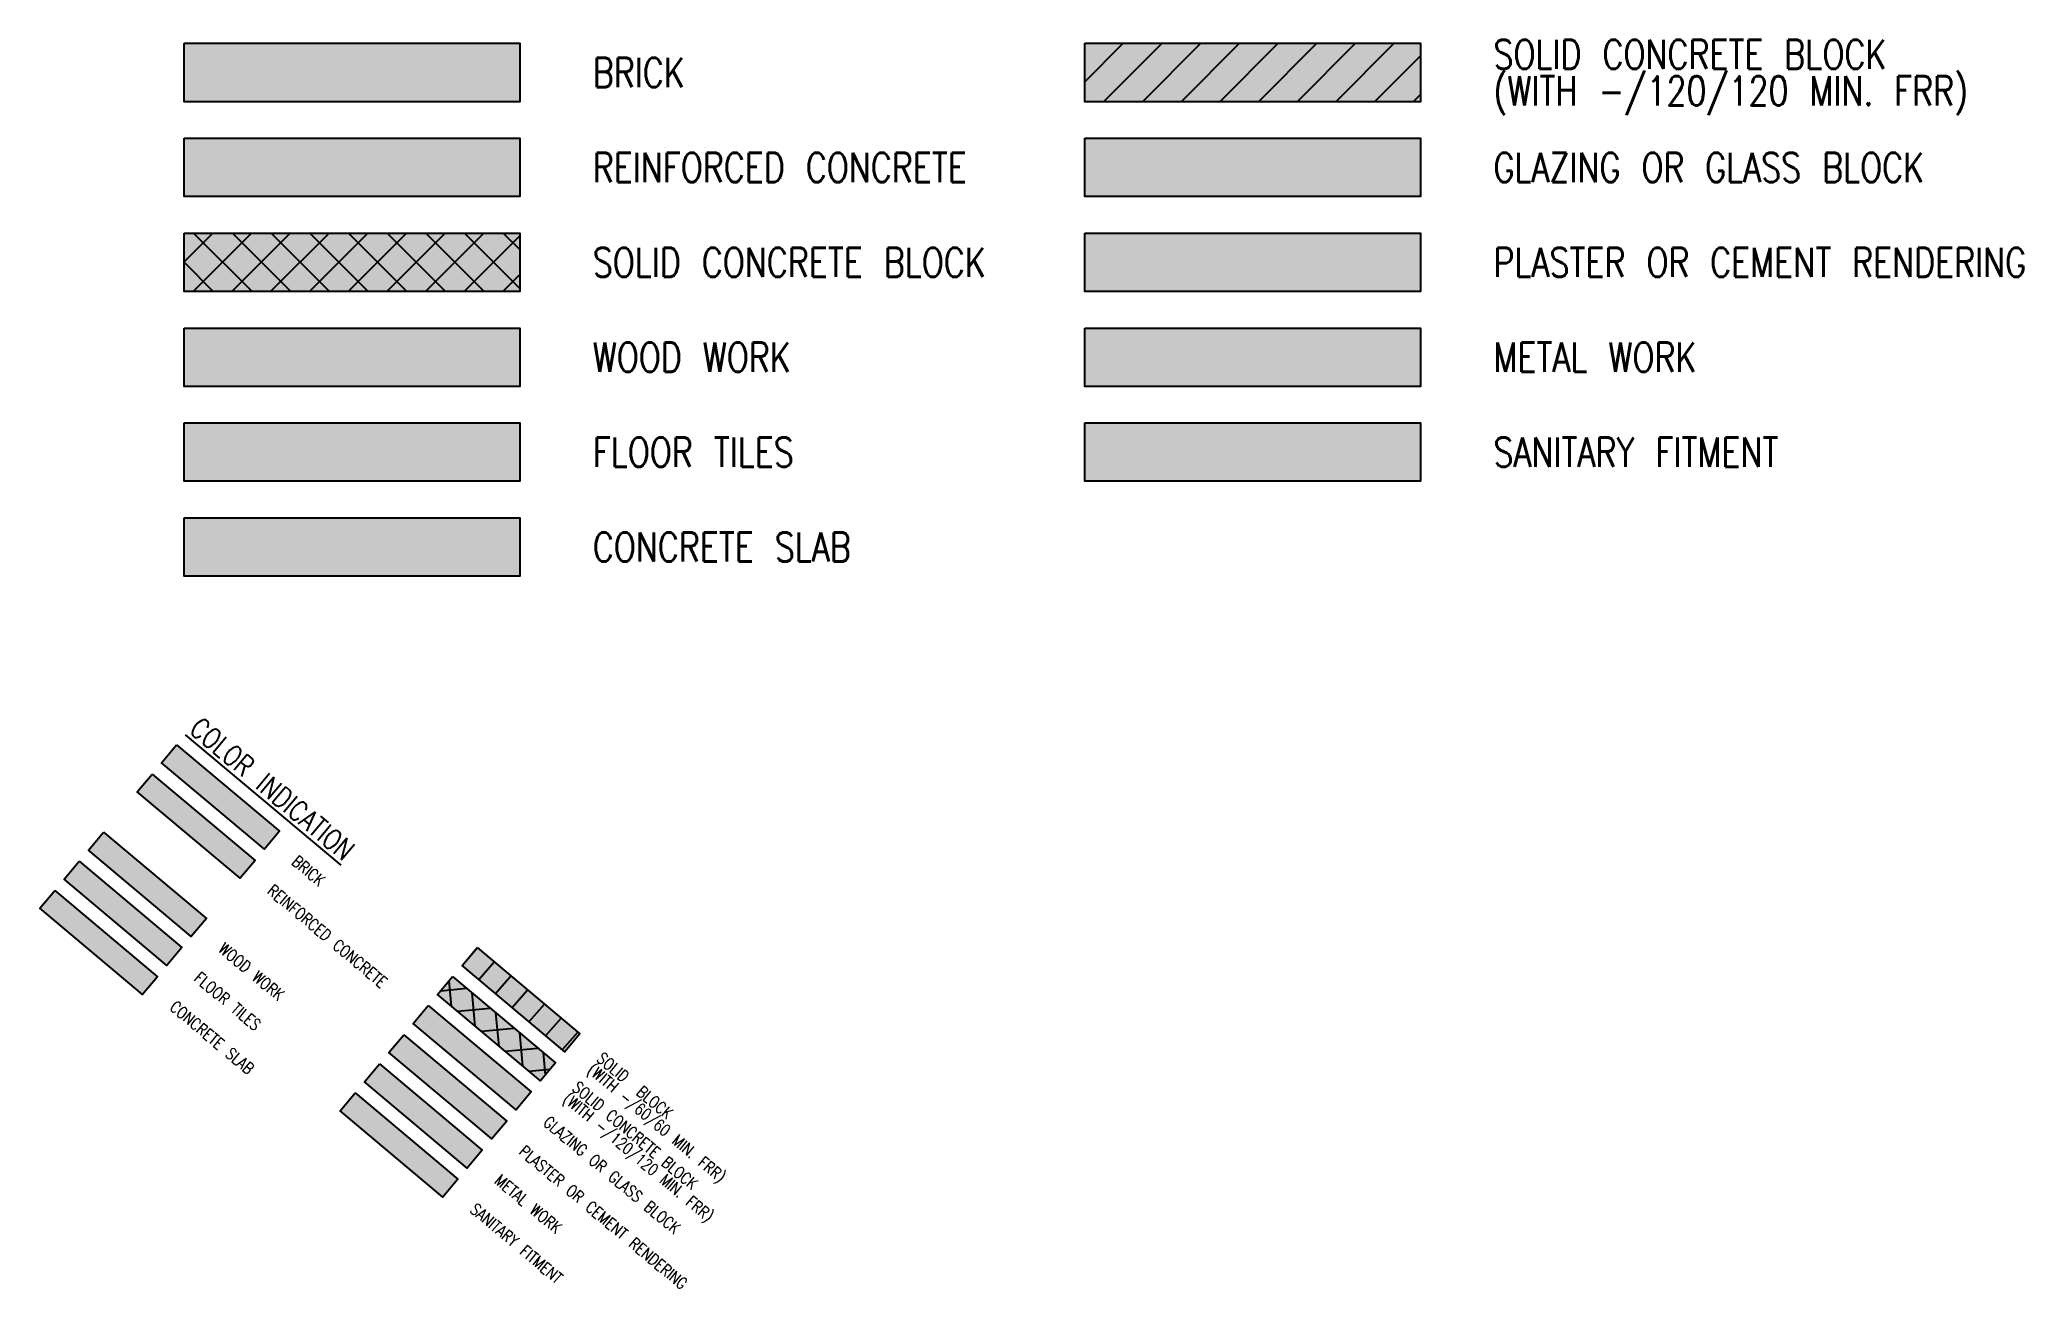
# Model space of a CAD drawing. Header units: millimetres. Extents: x -330372399 to 834822007, y 727543760 to 818126940.
# Drawn here: x 834737070 to 834822007, y 817780619 to 817834076 of the extents above; entities that cross this region are included whole.
import ezdxf

# ---------------------------------------------------------------- set-up
doc = ezdxf.new("R2010")
doc.units = ezdxf.units.MM
doc.header["$LTSCALE"] = 1000
doc.header["$MEASUREMENT"] = 0
doc.linetypes.add('HIDDEN2', pattern=[0.1875, 0.125, -0.0625])
for name, color, linetype in [('MGD044_1', 2, 'Continuous'), ('MGD044_3', 4, 'Continuous'), ('MGD064_C035', 35, 'Continuous'), ('MGD064_C051', 51, 'Continuous'), ('MGD064_C097', 97, 'Continuous'), ('MGD064_C130', 130, 'Continuous'), ('MGD064_C160', 160, 'Continuous'), ('MGD064_C175', 175, 'Continuous'), ('MGD064_C200', 200, 'Continuous'), ('MGD064_C240', 240, 'Continuous'), ('VPA044_1 GF', 2, 'Continuous'), ('VPA064_231', 231, 'HIDDEN2'), ('VPA064_C103', 103, 'HIDDEN2'), ('VPA064_C51', 51, 'HIDDEN2'), ('VPA064_Ele C035', 35, 'Continuous'), ('VPA064_Ele C051', 51, 'Continuous'), ('VPA064_Ele C103', 103, 'HIDDEN2'), ('VPA064_Ele C130', 130, 'Continuous'), ('VPA064_Ele C160', 160, 'Continuous'), ('VPA064_Ele C200', 200, 'HIDDEN2'), ('VPA064_Ele C231', 231, 'HIDDEN2'), ('VPA064_Ele C240', 240, 'Continuous'), ('VPA064_Ele C97', 97, 'Continuous'), ('VPA064_Sec C51', 51, 'HIDDEN2')]:
    doc.layers.add(name, color=color, linetype=linetype)
doc.styles.get("Standard").update_dxf_attribs({"font": 'txt.shx', "width": 0.8})

msp = doc.modelspace()

# ---------------------------------------------------------------- hatches: boundary and pattern name
at = {"layer": 'MGD044_1'}
h = msp.add_hatch(dxfattribs=at)
h.set_pattern_fill('ANSI31', color=256, scale=7500, angle=4.9996227, style=0)
h.set_pattern_definition([(49.99962267, (-330148518.1, 727530707.6), (-718.1626968, 602.6181137), [])])
h.paths.add_polyline_path([(834755797.12, 817795209.81), (834760201.85, 817791513.76), (834759559.06, 817790747.72), (834755154.33, 817794443.77)])
h = msp.add_hatch(dxfattribs=at)
h.set_pattern_fill('ANSI37', color=256, scale=7500, angle=-40.0003773, style=0)
h.set_pattern_definition([(4.99962267, (-330150607.2, 727528218), (-81.7023582, 933.93306755), []), (94.99962267, (-330150607.2, 727528218), (-933.93306755, -81.7023582), [])])
h.paths.add_polyline_path([(834754752.58, 817793965), (834759157.31, 817790268.94), (834758514.52, 817789502.9), (834754109.79, 817793198.96)])
at = {"layer": 'MGD064_C035'}
msp.add_hatch(color=256, dxfattribs=at).paths.add_polyline_path([(834743564.29, 817795683.9), (834744207.08, 817796449.94), (834739802.35, 817800146), (834739159.56, 817799379.96)])
at = {"layer": 'MGD064_C051'}
msp.add_hatch(color=256, dxfattribs=at).paths.add_polyline_path([(834756425.44, 817787013.27), (834757068.24, 817787779.31), (834752663.5, 817791475.37), (834752020.71, 817790709.33)])
at = {"layer": 'MGD064_C097'}
msp.add_hatch(color=256, dxfattribs=at).paths.add_polyline_path([(834746298.37, 817798942.21), (834741893.64, 817802638.26), (834741248.64, 817801869.59), (834745653.37, 817798173.53)])
at = {"layer": 'MGD064_C130'}
msp.add_hatch(color=256, dxfattribs=at).paths.add_polyline_path([(834753065.25, 817791954.14), (834757469.98, 817788258.09), (834758112.77, 817789024.13), (834753708.04, 817792720.18)])
at = {"layer": 'MGD064_C160'}
msp.add_hatch(color=256, dxfattribs=at).paths.add_polyline_path([(834754752.58, 817793965), (834759157.31, 817790268.94), (834758514.52, 817789502.9), (834754109.79, 817793198.96)])
at = {"layer": 'MGD064_C175'}
msp.add_hatch(color=256, dxfattribs=at).paths.add_polyline_path([(834755797.12, 817795209.81), (834760201.85, 817791513.76), (834759559.06, 817790747.72), (834755154.33, 817794443.77)])
at = {"layer": 'MGD064_C200'}
msp.add_hatch(color=256, dxfattribs=at).paths.add_polyline_path([(834755380.9, 817785768.46), (834756023.7, 817786534.5), (834751618.97, 817790230.55), (834750976.17, 817789464.51)])
at = {"layer": 'MGD064_C240'}
msp.add_hatch(color=256, dxfattribs=at).paths.add_polyline_path([(834742935.97, 817803880.45), (834747340.7, 817800184.39), (834746697.91, 817799418.35), (834742293.17, 817803114.41)])
at = {"layer": 'VPA044_1 GF'}
h = msp.add_hatch(dxfattribs=at)
h.set_pattern_fill('ANSI31', color=256, scale=9375, style=0)
h.set_pattern_definition([(45, (834776437, 817719163.2), (-828.641, 828.641), [])])
h.paths.add_polyline_path([(834781818.75, 817833919.57), (834796193.75, 817833919.57), (834796193.75, 817831419.57), (834781818.75, 817831419.57)])
h = msp.add_hatch(dxfattribs=at)
h.set_pattern_fill('ANSI37', color=256, scale=9375, style=0)
h.set_pattern_definition([(45, (834739931.7, 817706885.4), (-828.641, 828.641), []), (135, (834739931.7, 817706885.4), (-828.641, -828.641), [])])
h.paths.add_polyline_path([(834743254.81, 817825794.57), (834757629.81, 817825794.57), (834757629.81, 817823294.57), (834743254.81, 817823294.57)])
at = {"layer": 'VPA064_231'}
h = msp.add_hatch(color=256, dxfattribs=at)
h.dxf.hatch_style = 1
h.paths.add_polyline_path([(834738757.82, 817798901.19), (834743162.55, 817795205.13), (834742519.75, 817794439.09), (834738115.02, 817798135.15)])
at = {"layer": 'VPA064_C103'}
h = msp.add_hatch(color=256, dxfattribs=at)
h.dxf.hatch_style = 1
h.paths.add_polyline_path([(834737713.28, 817797656.37), (834742118.01, 817793960.31), (834741475.22, 817793194.27), (834737070.48, 817796890.33)])
at = {"layer": 'VPA064_C51'}
h = msp.add_hatch(color=256, dxfattribs=at)
h.dxf.hatch_style = 1
h.paths.add_polyline_path([(834750574.43, 817788985.74), (834754979.16, 817785289.68), (834754336.37, 817784523.64), (834749931.64, 817788219.7)])
at = {"layer": 'VPA064_Ele C035'}
msp.add_hatch(color=256, dxfattribs=at).paths.add_polyline_path([(834757629.81, 817819232.07), (834757629.81, 817821732.07), (834743254.81, 817821732.07), (834743254.81, 817819232.07)])
at = {"layer": 'VPA064_Ele C051'}
msp.add_hatch(color=256, dxfattribs=at).paths.add_polyline_path([(834796193.75, 817823294.57), (834796193.75, 817825794.57), (834781818.75, 817825794.57), (834781818.75, 817823294.57)])
at = {"layer": 'VPA064_Ele C103'}
h = msp.add_hatch(color=256, dxfattribs=at)
h.dxf.hatch_style = 1
h.paths.add_polyline_path([(834743254.81, 817813607.07), (834757629.81, 817813607.07), (834757629.81, 817811107.07), (834743254.81, 817811107.07)])
at = {"layer": 'VPA064_Ele C130'}
msp.add_hatch(color=256, dxfattribs=at).paths.add_polyline_path([(834781818.75, 817827357.07), (834796193.75, 817827357.07), (834796193.75, 817829857.07), (834781818.75, 817829857.07)])
at = {"layer": 'VPA064_Ele C160'}
for points in [[(834781818.75, 817833919.57), (834796193.75, 817833919.57), (834796193.75, 817831419.57), (834781818.75, 817831419.57)], [(834743254.81, 817823294.57), (834757629.81, 817823294.57), (834757629.81, 817825794.57), (834743254.81, 817825794.57)]]:
    msp.add_hatch(color=256, dxfattribs=at).paths.add_polyline_path(points)
at = {"layer": 'VPA064_Ele C200'}
msp.add_hatch(color=256, dxfattribs=at).paths.add_polyline_path([(834796193.75, 817819232.07), (834796193.75, 817821732.07), (834781818.75, 817821732.07), (834781818.75, 817819232.07)])
at = {"layer": 'VPA064_Ele C231'}
h = msp.add_hatch(color=256, dxfattribs=at)
h.dxf.hatch_style = 1
h.paths.add_polyline_path([(834743254.81, 817817669.57), (834757629.81, 817817669.57), (834757629.81, 817815169.57), (834743254.81, 817815169.57)])
at = {"layer": 'VPA064_Ele C240'}
msp.add_hatch(color=256, dxfattribs=at).paths.add_polyline_path([(834743254.81, 817833919.57), (834757629.81, 817833919.57), (834757629.81, 817831419.57), (834743254.81, 817831419.57)])
at = {"layer": 'VPA064_Ele C97'}
msp.add_hatch(color=256, dxfattribs=at).paths.add_polyline_path([(834757629.81, 817829865.66), (834743254.81, 817829865.66), (834743254.81, 817827357.07), (834757629.81, 817827357.07)])
at = {"layer": 'VPA064_Sec C51'}
h = msp.add_hatch(color=256, dxfattribs=at)
h.dxf.hatch_style = 1
h.paths.add_polyline_path([(834781818.75, 817817669.57), (834796193.75, 817817669.57), (834796193.75, 817815169.57), (834781818.75, 817815169.57)])

# ---------------------------------------------------------------- linework, layer by layer
at = {"layer": 'MGD044_1', "linetype": 'Continuous'}
for points in [[(834742935.97, 817803880.45), (834747340.7, 817800184.39), (834746697.91, 817799418.35), (834742293.17, 817803114.41), (834742935.97, 817803880.45)], [(834741891.43, 817802635.63), (834746296.16, 817798939.57), (834745653.37, 817798173.53), (834741248.64, 817801869.59), (834741891.43, 817802635.63)], [(834739802.35, 817800146), (834744207.08, 817796449.94), (834743564.29, 817795683.9), (834739159.56, 817799379.96), (834739802.35, 817800146)], [(834738757.82, 817798901.19), (834743162.55, 817795205.13), (834742519.75, 817794439.09), (834738115.02, 817798135.15), (834738757.82, 817798901.19)], [(834737713.28, 817797656.37), (834742118.01, 817793960.31), (834741475.22, 817793194.27), (834737070.48, 817796890.33), (834737713.28, 817797656.37)], [(834755797.12, 817795209.81), (834760201.85, 817791513.76), (834759559.06, 817790747.72), (834755154.33, 817794443.77), (834755797.12, 817795209.81)], [(834754752.58, 817793965), (834759157.31, 817790268.94), (834758514.52, 817789502.9), (834754109.79, 817793198.96), (834754752.58, 817793965)], [(834753708.04, 817792720.18), (834758112.77, 817789024.13), (834757469.98, 817788258.09), (834753065.25, 817791954.14), (834753708.04, 817792720.18)], [(834752663.5, 817791475.37), (834757068.24, 817787779.31), (834756425.44, 817787013.27), (834752020.71, 817790709.33), (834752663.5, 817791475.37)], [(834751618.97, 817790230.55), (834756023.7, 817786534.5), (834755380.9, 817785768.46), (834750976.17, 817789464.51), (834751618.97, 817790230.55)], [(834750574.43, 817788985.74), (834754979.16, 817785289.68), (834754336.37, 817784523.64), (834749931.64, 817788219.7), (834750574.43, 817788985.74)]]:
    msp.add_lwpolyline(points, dxfattribs=at)
at = {"layer": 'VPA044_1 GF', "linetype": 'Continuous'}
for points in [[(834743254.81, 817833919.57), (834757629.81, 817833919.57), (834757629.81, 817831419.57), (834743254.81, 817831419.57), (834743254.81, 817833919.57)], [(834781818.75, 817833919.57), (834796193.75, 817833919.57), (834796193.75, 817831419.57), (834781818.75, 817831419.57), (834781818.75, 817833919.57)], [(834743254.81, 817829857.07), (834757629.81, 817829857.07), (834757629.81, 817827357.07), (834743254.81, 817827357.07), (834743254.81, 817829857.07)], [(834781818.75, 817829857.07), (834796193.75, 817829857.07), (834796193.75, 817827357.07), (834781818.75, 817827357.07), (834781818.75, 817829857.07)], [(834743254.81, 817825794.57), (834757629.81, 817825794.57), (834757629.81, 817823294.57), (834743254.81, 817823294.57), (834743254.81, 817825794.57)], [(834781818.75, 817825794.57), (834796193.75, 817825794.57), (834796193.75, 817823294.57), (834781818.75, 817823294.57), (834781818.75, 817825794.57)], [(834743254.81, 817821732.07), (834757629.81, 817821732.07), (834757629.81, 817819232.07), (834743254.81, 817819232.07), (834743254.81, 817821732.07)], [(834781818.75, 817821732.07), (834796193.75, 817821732.07), (834796193.75, 817819232.07), (834781818.75, 817819232.07), (834781818.75, 817821732.07)], [(834743254.81, 817817669.57), (834757629.81, 817817669.57), (834757629.81, 817815169.57), (834743254.81, 817815169.57), (834743254.81, 817817669.57)], [(834781818.75, 817817669.57), (834796193.75, 817817669.57), (834796193.75, 817815169.57), (834781818.75, 817815169.57), (834781818.75, 817817669.57)], [(834743254.81, 817813607.07), (834757629.81, 817813607.07), (834757629.81, 817811107.07), (834743254.81, 817811107.07), (834743254.81, 817813607.07)]]:
    msp.add_lwpolyline(points, dxfattribs=at)

# ---------------------------------------------------------------- texts
at = {"layer": 'MGD044_1', "width": 0.8}
for s, p in [('BRICK', (834747816.15, 817798806.37)), ('REINFORCED CONCRETE', (834746771.62, 817797561.55)), ('WOOD WORK', (834744682.54, 817795071.92)), ('FLOOR TILES', (834743638, 817793827.11)), ('CONCRETE SLAB', (834742593.46, 817792582.29)), ('SOLID  BLOCK', (834760878.18, 817790375.12)), ('(WITH -/60/60 MIN. FRR)', (834760476.43, 817789896.35)), ('(WITH -/120/120 MIN. FRR)', (834759431.89, 817788651.53)), ('SOLID CONCRETE BLOCK', (834759833.64, 817789130.31)), ('GLAZING OR GLASS BLOCK', (834758588.23, 817787646.11)), ('PLASTER OR CEMENT RENDERING', (834757543.69, 817786401.29)), ('METAL WORK', (834756499.15, 817785156.47)), ('SANITARY FITMENT', (834755454.61, 817783911.66))]:
    msp.add_text(s, height=500, rotation=319.9996205, dxfattribs=at).set_placement(p)
at = {"layer": 'MGD044_3', "width": 0.8}
msp.add_text('%%UCOLOR INDICATION', height=875, rotation=319.9996205, dxfattribs=at).set_placement((834743418.06, 817804454.98))
at = {"layer": 'VPA044_1 GF', "width": 0.8}
for s, p in [('SOLID CONCRETE BLOCK', (834799318.75, 817832825.82)), ('BRICK', (834760754.81, 817832044.57)), ('(WITH -/120/120 MIN. FRR)', (834799318.75, 817831263.32)), ('REINFORCED CONCRETE', (834760754.81, 817827982.07)), ('GLAZING OR GLASS BLOCK', (834799318.75, 817827982.07)), ('SOLID CONCRETE BLOCK', (834760754.81, 817823919.57)), ('PLASTER OR CEMENT RENDERING', (834799318.75, 817823919.57)), ('WOOD WORK', (834760754.81, 817819857.07)), ('METAL WORK', (834799318.75, 817819857.07)), ('FLOOR TILES', (834760754.81, 817815794.57)), ('SANITARY FITMENT', (834799318.75, 817815794.57)), ('CONCRETE SLAB', (834760754.81, 817811732.07))]:
    msp.add_text(s, height=1250, dxfattribs=at).set_placement(p)

doc.saveas('drawing.dxf')
